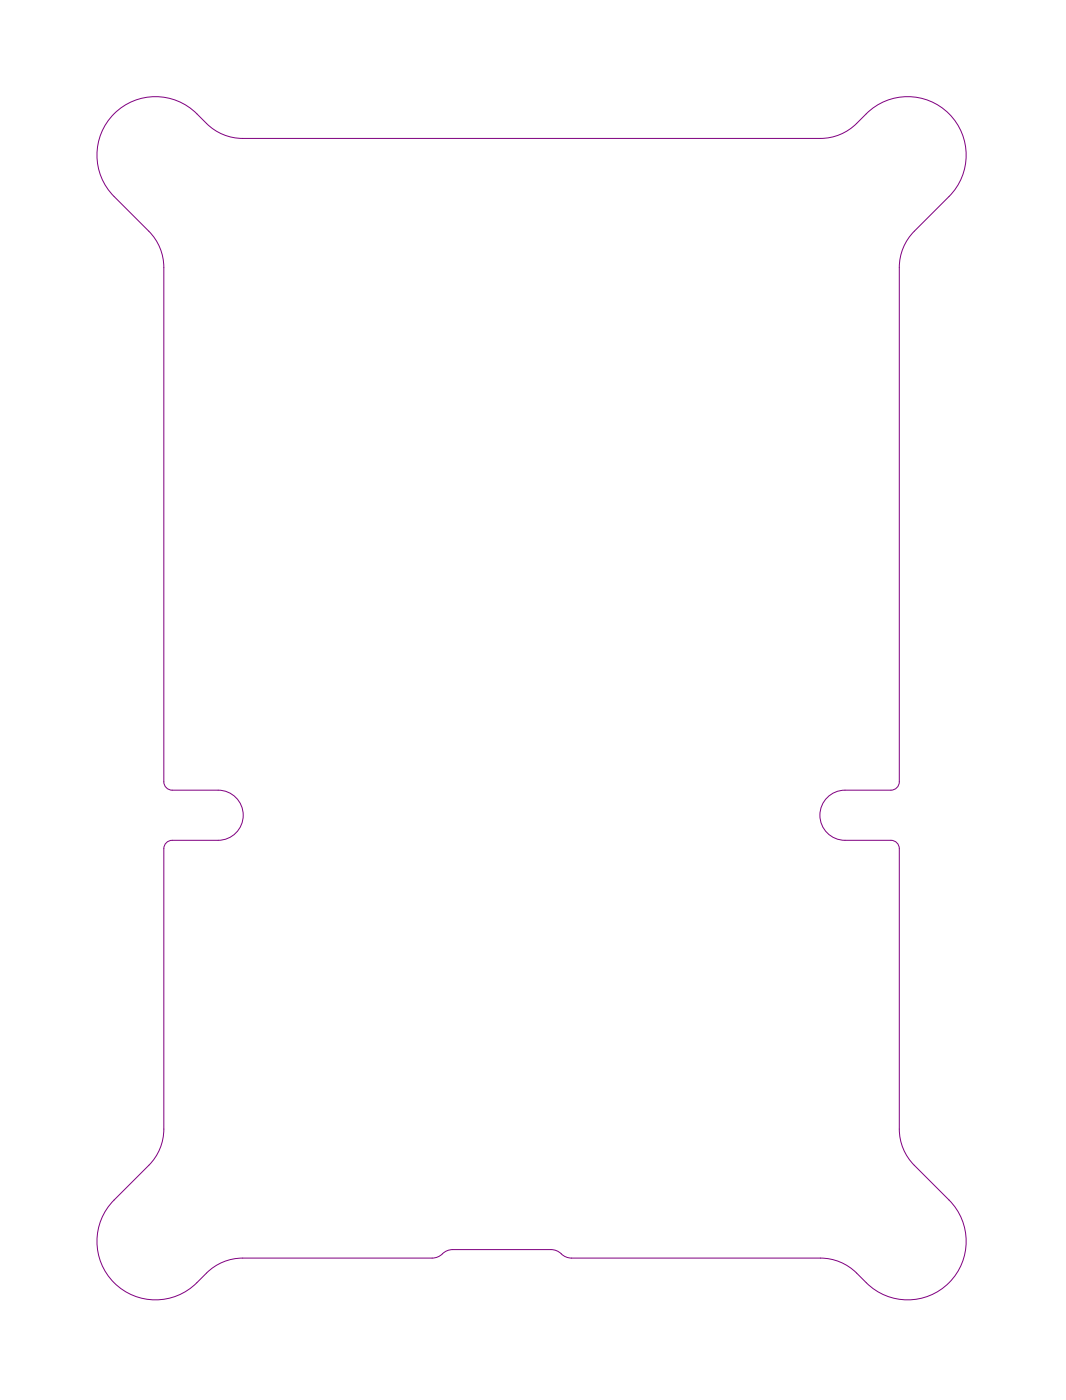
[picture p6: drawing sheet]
<svg xmlns="http://www.w3.org/2000/svg" width="212mm" height="279mm" viewBox="0 0 212 279" stroke-linecap="round" stroke-linejoin="round" font-family="sans-serif">
<path d="M32.6 224.8v-55.9a1.66 1.66 0 0 1 1.6-1.6h9.2a5 5 0 0 0 5-5 5 5 0 0 0-5-5h-9.2a1.66 1.66 0 0 1-1.6-1.7v-102.4a10.2 10.2 0 0 0-3-7.2l-6.9-6.9a11.6 11.6 0 0 1 0-16.4 11.6 11.6 0 0 1 16.4 0 12.8 12.8 0 0 0 6.5 4.5l2.7 .4h114.9a10.2 10.2 0 0 0 7.2-3 15 15 0 0 1 6.4-4.7 11.6 11.6 0 0 1 13.6 4.8 11.6 11.6 0 0 1-1.6 14.4l-6.9 6.9a10.2 10.2 0 0 0-3 7.2v102.4a1.66 1.66 0 0 1-1.7 1.7h-9.1a5 5 0 0 0-5 5 5 5 0 0 0 5 5h9.1a1.66 1.66 0 0 1 1.7 1.6v55.9a10.2 10.2 0 0 0 3 7.2l6.9 6.9a11.6 11.6 0 0 1 0 16.4 11.6 11.6 0 0 1-16.5 .1 12.8 12.8 0 0 0-6.5-4.6l-2.6-.4h-49.5l-1.3-.3-1.5-1-1.3-.3h-19.6l-1.3 .3-1.4 1-1.3 .3M32.6 224.8h.1M32.6 224.8a10.2 10.2 0 0 1-3 7.2l-6.9 6.9a11.6 11.6 0 0 0 0 16.4 11.6 11.6 0 0 0 16.4 .1 12.8 12.8 0 0 1 6.5-4.6l2.7-.4h37.7M86 250.4h.1" fill="none" stroke="#800080" stroke-width=".2"/>
</svg>
